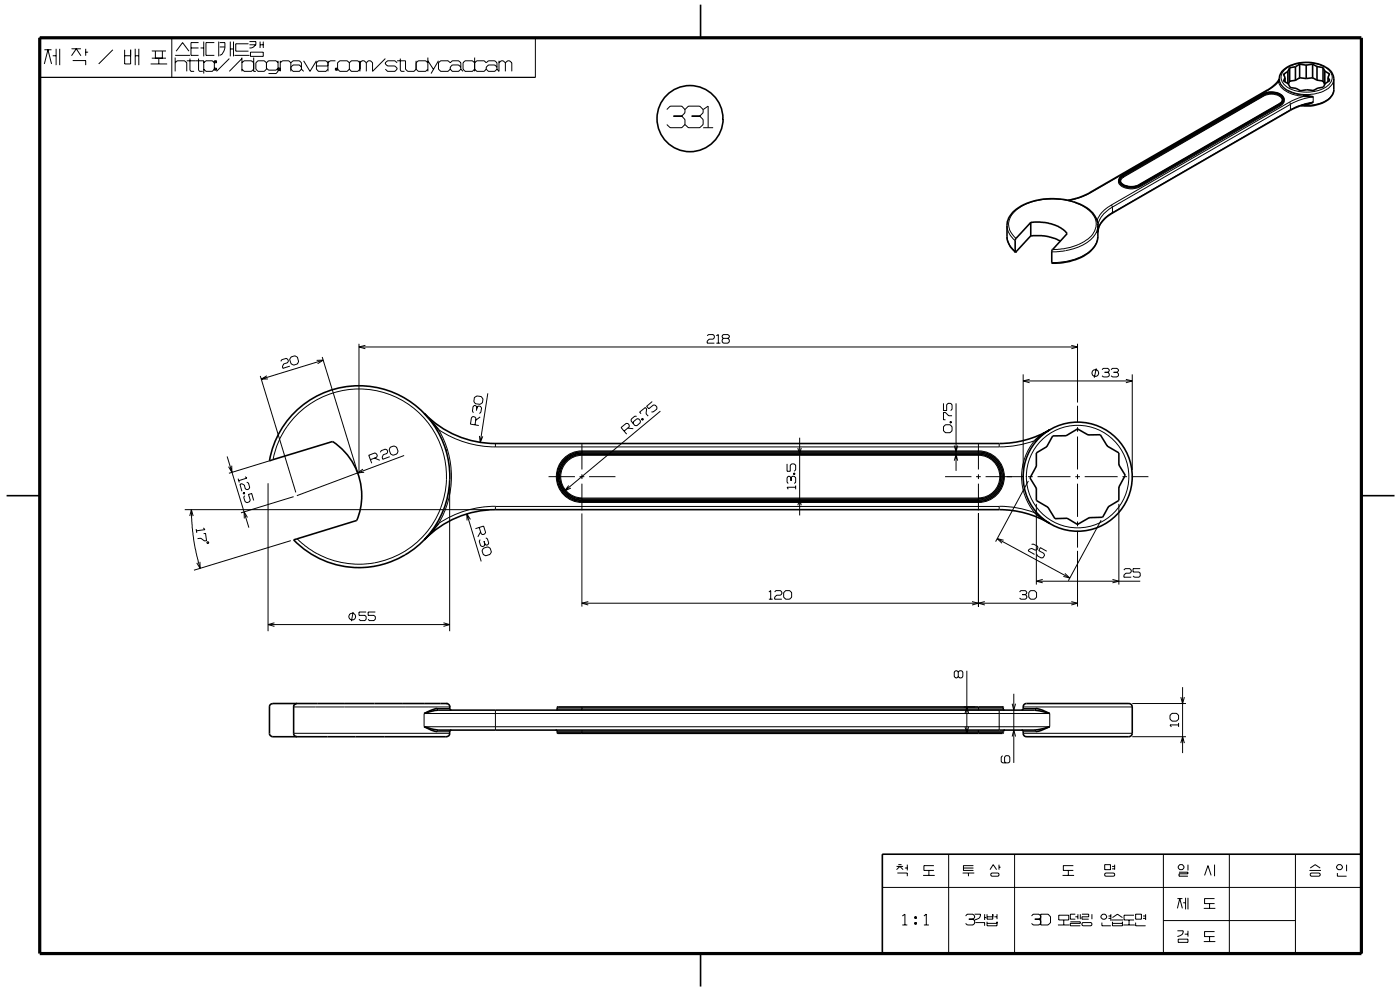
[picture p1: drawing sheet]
<svg xmlns="http://www.w3.org/2000/svg" width="297mm" height="210mm" viewBox="0 0 297 210" stroke-linecap="round" stroke-linejoin="round" font-family="sans-serif">
<g fill="none" stroke="#000" stroke-width=".21">
<path d="M8.4 8h105.1l-.1 8.4h-105zM9.4 10.5h1.5M9.4 13.5l.8-3 .7 3M11.2 11.8h.7M11.9 10.3v3.5M12.7 10.3v3.5M15.2 10.3h1.9M15.2 11.8l1-1.5 .9 1.5M15.4 12.8h2.8v1M18.2 10.3v1.5M18.2 11h.5M23.9 10.5l-3 3"/>
<path d="M26.4 11.8h1.3M26.4 10.5v3h1.3v-3M28.7 11.8h.7M28.7 10.3v3.5M29.4 10.3v3.5M31.9 13.5h3.5M32.2 12.3h3M32.2 10.8h3M32.9 10.8v1.5M33.6 12.3v1.2M34.4 10.8v1.5M36.4 8v8.4"/>
<path d="M37.1 11.7h3.2M37.1 13.3l.4-.4h1.6l.5 .4v1.8M37.1 12.2v2.9M37.3 10.8l1.4-1.8 1.3 1.8M39.6 12.9h3.6v2.7M40.3 12.4v2.5l.2 .2h.6M40.5 10.2h1.6M42.1 12.4v2.5l.2 .2h.7M42.1 9h-1.6v2.7h1.6M42.5 10.2h.7M43.2 13.3l.4-.4h1.4l.4 .4h.5v-.4h-.5v2h.5v-.5h-.5M43.2 14.6l.4 .5h1.4l.4-.5"/>
<path d="M43.2 8.8v3.1M45.4 9h-1.8v2.7h1.8M45.7 12.9v.4M45.7 14.4v.5M46.4 8.8v3.1M46.6 9h1.1a2.36 2.36 0 0 1-1.1 2.7M46.6 9.9h1.1M48.6 12.4l-2.7 2.7M48.8 8.8v3.1M48.8 10.4h.7M49.5 8.8v3.1M49.7 11.7h3.2"/>
<path d="M51.3 13.3l.4-.4h1.6l.5 .4M51.3 14.6l.4 .5h1.6l.5-.5M51.3 12.4l-2.7 2.7M51.3 12.2v2.9M52.7 9.3h-2.7v1.5h2.7M52.9 8.8h1.3v.7M52.9 9.5h1.3M53.1 11h2.7v.9h-2.7zM53.8 12.2v2.9h.4M54.2 9.5a1.44 1.44 0 0 1-1.3 .7M54.2 13.3l.5-.4h1.3l.5 .4v1.3l-.5 .5h-1.3l-.5-.5zM55.1 8.8v1.4"/>
<path d="M55.1 9.5h.7M55.8 8.8v1.4M56.5 13.3l.4-.4h1.6l.4 .4M56.5 14.4l.4 .5h1.6l.4-.5h.5M58.9 14.9h.5M58.9 12.9v2.2l-.4 .5h-1.6M59.2 14.4v.5M59.4 13.3l.5-.4h1.3l.4 .4M59.4 12.9v2.2M61.6 13.3v1.8M61.6 13.3l.5-.4h1.4l.4 .4v1.3M61.6 14.6l.5 .5h1.4l.4-.5"/>
<path d="M61.6 14.2l.5-.4h1.4l.4 .4M63.9 14.6l.4 .5M64.3 12.9l1.4 2.2 1.4-2.2M67.1 14h2.4M69.5 12.9v2.2M71.1 12.9h-1.1l-.5 .4-.4-.4h-1.6l-.4 .4v1.3l.4 .5h1.6l.4-.5M71.3 14.4v.5M71.5 14.6l.5 .5h1.6l.4-.5M74 13.3l-.4-.4h-1.6l-.5 .4v1.6h-.4v-.5h.4M74 13.3l.5-.4h1.3l.5 .4 .4-.4h.5l.4 .4M74 14.6l.5 .5h1.3l.5-.5M74 13.3v1.3"/>
<path d="M76.3 12.9v2.2M77.6 13.3v1.8M81.7 12.4l-2.8 2.7v-1.8l-.4-.4h-.4l-.5 .4M84.2 13.3l-.5-.4h-1.6l-.4 .4v.2l.4 .5h1.6l.5 .4v.2l-.5 .5h-1.6l-.4-.5M84.2 12.9h1.7v1.7l.5 .5h1.4l.4-.5M84.8 12.4v2.5l.2 .2h.7M88.2 12.9v1.7M88.2 13.3l.4-.4h1.6l.5 .4M88.2 14.6l.4 .5h1.6l.5-.5M90.7 12.2v2.9M90.7 12.9l1.1 1.7M92.9 12.9l-1.5 2.7"/>
<path d="M95.4 14.6l-.4 .5h-1.6l-.5-.5v-1.3l.5-.4h1.6l.4 .4 .4-.4h1.4l.5 .4v1.3M95.4 14.6l.4 .5h1.4l.5-.5M97.7 14.2l-.5-.4h-1.4l-.4 .4v.4M97.7 14.6l.4 .5M100.6 12.2v2.9M103 14.6l.5 .5h1.4l.4-.5M103 14.6l-.4 .5h-1.6l-.4-.5-.5 .5h-1.5l-.5-.5v-1.3l.5-.4h1.5l.5 .4 .4-.4h1.6l.4 .4 .5-.4h1.4l.4 .4v1.3M105.3 14.2l-.4-.4h-1.4l-.5 .4v.4M105.7 13.3l.5-.4h.4l.5 .4M105.7 12.9v2.2l-.4-.5M107.1 13.3l.5-.4h.4l.5 .4v1.8M107.1 13.3v1.8"/>
<path d="M267.6 19.9h.1M267.7 19.9a3.6 3.6 0 0 1 4.2 .7 1.11 1.11 0 0 1-.6 1.4M267.7 19.9l-29.7 17.2a1.09 1.09 0 0 0-.8 1 1.09 1.09 0 0 0 .8 1 3.9 3.9 0 0 0 3.6 .1M267.7 20l-29.7 17.1M267.7 20l.1 .1M267.7 20a3.2 3.2 0 0 1 4.2 .8 1.1 1.1 0 0 1-.7 1.2M268.6 19.1h.2M268.8 19.1l-37.8 21.8M270.9 17.3a4.7 4.7 0 0 0 4.4 3l1 .1M270.9 17.3l-.7 .8-1.4 1M270.9 17.3l.2-.1a4 4 0 0 0 3.3 2.6l1.9 .4v.2M271.1 16.7a3.7 3.7 0 0 0 3.3 3 7.9 7.9 0 0 0 7.7-1.5l.3-.6 .3-.9"/>
<path d="M272.2 14.8a7.8 7.8 0 0 1 9.4 0 2.17 2.17 0 0 1-.5 3.6 8 8 0 0 1-8.9-.4 2.11 2.11 0 0 1 0-3.2zM282.7 19a3.5 3.5 0 0 1-2.9 2.9l-1.9 .4h-1.8M141.3 23.2l.7-.7h2.5l.7 .7M141.3 26.4l.7 .7h2.5l.7-.7M142.7 24.6h1.8M144.5 24.6l.7 .7v1.1M145.2 23.2v.7l-.7 .7M145.2 23.2l.7-.7h2.4l.7 .7M146.6 24.6h1.7M148.3 24.6l.7 .7v1.1l-.7 .7h-2.4l-.7-.7M149 23.2v.7l-.7 .7M149 27.1h2.1"/>
<path d="M149 23.2l1.1-.7v4.6M237.1 38.2v.2a2.09 2.09 0 0 0 2.2 1.3h1.3l1-.4M237.1 38.3a2.29 2.29 0 0 0 2.7 1.5h.8l1-.4M237.2 37.8a1.3 1.3 0 0 0 1.1 2l1.7 .2 1.7-.5M238 37.1l.1 .2M238 37.1a1.12 1.12 0 0 0-.7 1.2 1.12 1.12 0 0 0 1 1l1.9 .2 1.3-.4M238.1 37.4l-.5 .3-.2 .6M238.1 37.3v.1M238.1 37.4v.1M238.1 37.3l-.5 .4-.2 .5M238.2 37.5l-.5 .4-.2 .8M241.4 39.1h.1"/>
<path d="M241.5 39.2l.1 .1M241.6 39.3v.1M241.6 39.4l.1 .1M267.8 20.2l-29.7 17.2M267.8 20.2v.1M267.8 20.1a3.4 3.4 0 0 1 3.9 .6l.1 .3M267.8 20.1l-29.7 17.2M267.8 20.1v.1M267.8 20.2a3.1 3.1 0 0 1 3.9 .6l.1 .3M267.8 20.3l-29.7 17.2M267.9 20.3a3.2 3.2 0 0 1 3.8 .6v.6M271.1 22h.1"/>
<path d="M271.2 22l-29.7 17.1M271.2 22l-29.7 17.2M271.2 22l.1 .1M271.3 22.3l-29.7 17.1M271.3 22.1v.2M271.3 22.1l-29.7 17.2M271.3 22.3l.1 .1M271.4 22.4l-29.7 17.1M272 20.7v.1a1.14 1.14 0 0 1-.6 1.6M272.1 21.1a1.3 1.3 0 0 1-.8 1M272.1 21.2a1.19 1.19 0 0 1-.8 1M273.3 21.6l-37.8 21.8"/>
<path d="M273.3 21.6l.2 .5M273.5 22.1l-37.7 21.8M273.5 22.1v1.1M273.5 23.2l-.1 .2M273.5 23.2l-37.7 21.8M276.3 20.4l-3 1.2M278.3 20.5v1.1l-2.3 .5-2.5 1.1M278.3 20.5l-2.9 .7-1.9 .9M213.4 47.8a4.3 4.3 0 0 0 1.7 3.2M213.4 50.1a4.3 4.3 0 0 0 1.7 3.2M225.8 53.1l-2.9 .2M227.4 42.8a13.8 13.8 0 0 0-12.1 1.7 3.6 3.6 0 0 0 0 6"/>
<path d="M227.4 42.8a7.4 7.4 0 0 1 4.7 3.4 4 4 0 0 1-2.4 5 13.5 13.5 0 0 1-6.6 1.7M230.8 40.9h.2M231 40.9l-2 .9-2.5 .7M232.3 46.2l.2 .5M232.3 49.2a8.4 8.4 0 0 1-6.5 3.9M232.5 46.7h.1M232.7 47.8l-.4 1.5M232.7 50a5.1 5.1 0 0 1-3.3 4.3 14.5 14.5 0 0 1-6.5 1.3M235.5 43.4l-.5 .4a5.4 5.4 0 0 0-2.5 2.9M235.5 43.4l.3 .5M235.8 43.9a5.4 5.4 0 0 0-3.1 4.1M235.8 45l-.1 .2"/>
<path d="M235.8 45l-.3 .1a5.4 5.4 0 0 0-2.8 4.1M235.8 43.9v1.1M55.2 79.6l7.5 24.7M56.6 79.6l-1.2 .7h1.4M59.5 76.5l.2-.3 1-.3 .3 .2 .1 .4-.2 .3-.8 .3-.2 .5v.4l1.5-.4M61.7 75.6l.8-.2 .5 .3 .3 .9-.3 .5-.8 .2-.5-.3-.3-.9zM67.1 76.3h1.4l-1.2 .7M68.3 75.6l7.6 24.7M68.5 76.3l-13.1 4M76.1 72.8v27.4M76.1 73.5h152.2M77.4 73.2l-1.3 .3 1.3 .4"/>
<path d="M149.9 71.1l.3-.2h.9l.3 .2v.4l-.3 .3h-.8l-.4 .5v.4h1.5M151.8 72.7h.9M151.8 71.1l.4-.2v1.8M153.3 71.7l-.3-.3v-.3l.3-.2h1l.3 .2v.3l-.3 .3M153.3 71.7l-.3 .3v.4l.3 .3h1l.3-.3v-.4l-.3-.3M153.3 71.7h1M216.8 79.3v20.3M227 73.2l1.3 .3-1.3 .4M228.3 72.8v12.5M232.3 78l-.4 2M233.5 78.3l.3-.3h1l.3 .3v.3l-.3 .3M234.1 78.9h.7"/>
<path d="M234.8 78.9l.3 .3v.4l-.3 .2h-1l-.3-.2M235.5 78.3l.3-.3h.9l.3 .3v.3l-.3 .3M236 78.9h.7M236.7 78.9l.3 .3v.4l-.3 .2h-.9l-.3-.2M239.9 79.3v20.3M48.1 96.7l4.6 15.1M49.1 98.6v1.4l-.7-1.2M57.2 97.6l-8.7 2.6M57.9 97.4a18.5 18.5 0 0 1 23.3-14.3 18.5 18.5 0 0 1 12.2 24.5M76.9 99.4l-1.1 .8 1.4-.2M78.5 97.4l1.3-.5 .2-.4-.2-.4-.3-.2-1.4 .5 .7 1.7M79.4 97l1.1 .5"/>
<path d="M80.6 95.8l.2-.3 .9-.4 .3 .2 .2 .4-.2 .4-.8 .2-.2 .6 .1 .4 1.5-.6M82.7 94.7l.8-.3 .5 .3 .4 .9-.3 .5-.8 .3-.5-.2-.3-.9zM85.6 96.5l-22.7 8.5M93 91a19.6 19.6 0 0 1 0 19.9 21.7 21.7 0 0 1 12-3.7M93 91l-.3 .2M93 91a21.7 21.7 0 0 0 12 3.7M100.5 84.2l.5-.3 1 .1 .4 .5-.2 .8-.5 .3-1-.1-.3-.4zM100.7 90l.2-1.4-.3-.3-.4-.1-.3 .3-.2 1.3 1.8 .3M101.1 86.2l-.5-.3-.4 .2-.1 1 .2 .3M101.1 86.2l-.1 .7M101.1 86.2l.3-.2 .4 .1 .3 .3-.2 .9-.3 .3M101.6 92.3l.2 1.4 .5-1.3"/>
<path d="M101.8 88.3l-1 .7M103.4 83.3l-1.6 10.4M105 93.9v.8M119.5 97.7a5 5 0 0 1 3.8-1.8h84a5 5 0 0 1 5.1 5.1 5 5 0 0 1-5.1 5h-84a5 5 0 0 1-4.5-2.9 5 5 0 0 1 .7-5.4zM119.5 97.1a5.4 5.4 0 0 1 3.8-1.6h84a5.5 5.5 0 0 1 5.5 5.5 5.5 5.5 0 0 1-5.5 5.4h-84a5.5 5.5 0 0 1-5-3.4 5.5 5.5 0 0 1 1.2-5.9zM123.3 93.9v5.5M132.2 91.3l1.1-.9v-.4l-.2-.3h-.4l-1.1 .9 1.2 1.4M133 90.7l1.2 .1M134.9 88.2l-.4-.1-.7 .7-.1 .4 .8 .9 .5 .1 .7-.7v-.3l-.3-.5h-.4l-.8 .6v.4M135.8 87.6l-.3-.3 1.2-1 .3 .3-.1 1 .5 .5M135.9 88.8l.3-.2 .2 .2-.3 .2zM136.1 88.7l.1 .2"/>
<path d="M138.2 85.1l-1.2 1 .5 .5 1-.8h.4l.3 .4v.5l-.8 .6h-.4M140 87.1l-20.3 16.9M166.8 98.3v1.5h.7v-1.3l.3-.2h.5l.3 .2v1l-.3 .3M169.1 94.9l.4 1.3 .3-1.3M169.5 92.7v16.5M199.9 85.4v1.6h.7v-1.3l.3-.3h.6l.3 .3v1l-.3 .3M200.4 90h.9l.5 .4v.8l-.5 .5h-.9l-.5-.5v-.8zM201.3 89.3h.3v.3h-.3zM201.3 89.5h.3M201.8 88.1h-.8l-.6-.7h-.5v1.5h.5M202.2 97.6l.4-1.4 .3 1.4M202.2 94.4l.4 1.3 .3-1.3"/>
<path d="M202.6 85.4v14.3M207.3 93.9v5.5M211.7 93.9v.8h-106.7M216.8 80.7h23.1M218.2 80.4l-1.4 .3 1.4 .4M219.2 93.4a11.9 11.9 0 0 0 0 15.2M219.2 93.3a22.4 22.4 0 0 1-7.4 1.4M219.2 93.3l.3 .3M228.3 85.9v3.6M228.3 90.5v.9M228.3 92.5v6.9M238.6 80.4l1.3 .3-1.3 .4"/>
<path d="M39.2 108h64.4M40.2 109.3l.4-1.3 .3 1.3M40.6 108l.1 3.7 .3 2.5 .6 2.9 .8 3.3M41.6 112.1l.1 .8M42.4 119v1.4l-.7-1.2M43.1 111.8l.3 .4-1.8 .2M43.1 113h.5l.2 1.5-.5 .1-.8-.6-.6 .1M43.8 114.9l.3-.2 .1 .3-.2 .1zM50.5 101.4l.2 .8M51.5 104.4l.3-.1 .1 .3h-.3zM51.8 104.4l-.2 .1M51.9 105l-.3 .3 .3 1 .4 .2 .5-.2 .2-.3-.3-1.3 .6-.2 .5 1.5"/>
<path d="M51.9 101l.4 .3-1.7 .5M52.3 102.1l.4 .2 .2 1-.2 .3-.4 .1-.3-.2-.2-.8-.6-.3-.4 .2 .5 1.5M52.4 109.6l-.7-1.2 .1 1.4M56.8 102.4v31.3M61.6 114.5l-20.5 6.3M62.2 105.2l-11.1 3.4M92.7 110.7l.3 .2M93.4 107.6a18.6 18.6 0 0 1-30.5 6.5M95.3 102.4v31.3M98.9 108.8l3.1 10.1M99.7 110l-.8-1.2 .1 1.4M101.6 111.7l.4 1.4 .3 .1 .4-.1 .2-.3-.4-1.4-1.7 .6"/>
<path d="M101.8 114.3l-.2 .3 .3 1 .3 .2 .4-.1 .2-.4M101.9 112.7l-.6 1M102.4 116.1l1-.3 .5 .3 .2 .8-.3 .5-.9 .3-.5-.3-.3-.8zM102.6 114.6l.2 .7M103 113.9l.3 .2 .3 1-.5 .4-.3-.2M105 108v-.7h106.7v.7M116.2 101h5.6M118.8 102.3l.8 1.5 1.2 1.1M120.5 102.8l-.8 1.2 1.3-.6M122.8 101h1M123.3 108.8v19.7M123.3 105.5h84"/>
<path d="M123.3 100.5v1M123.3 102.4v5.7M123.3 105.9h84a4.9 4.9 0 0 0 5-5 4.9 4.9 0 0 0-5-4.9h-84a4.9 4.9 0 0 0-4.9 4.9 4.9 4.9 0 0 0 4.9 5M124.8 101h5.6M167.6 101.2l.3-.3h.4l.3 .3v1l-.3 .2M167.6 101.2l-.3-.3h-.3l-.2 .3v1l.2 .2M167.6 101.2v.7M168.2 100.2h.2v.3h-.2zM168.2 100.3h.2M168.6 103.2h-1.8l.2 .4M168.6 102.8v.8M169.1 107l.4-1.3 .3 1.3"/>
<path d="M200.3 101h5.6M206.8 101h1.1M207.3 100.5v1M207.3 102.4v5.7M207.3 105.5a4.5 4.5 0 0 0 4.6-4.6 4.5 4.5 0 0 0-4.6-4.5h-84a4.5 4.5 0 0 0-4.5 4.5 4.5 4.5 0 0 0 4.5 4.6M207.3 108.8v19.7M208.9 101h8M211.3 114.1l15.4 8.3M211.8 107.2a21.4 21.4 0 0 1 7.4 1.4M212.7 114.4l-1.4-.3 1 1M217.8 101h1.1M217.9 101.9l-6.9 12.8"/>
<path d="M218.6 115.3l.4-.1 .9 .5 .1 .4-.2 .3-.4 .1-.8-.3-.5 .1-.2 .4 1.3 .7M219.5 108.4l-.3 .2M219.6 106.7v17.1M219.9 101h7M221.8 116.8l-1.3-.8-.4 .6 1.1 .6 .2 .4-.3 .5-.4 .1-.9-.5-.1-.4M227.9 101h1M228.3 100.5v1M228.3 102.4v7.1M228.3 110.4v1.1M228.3 112.4v3.6M228.3 116.7v11.8M229.9 101h6.9"/>
<path d="M233.3 110.2l-6.9 12.8M237.1 106.7v17.1M237.9 101h.9M239.9 101h3.5M56.8 132.3h38.5M58.2 131.9l-1.4 .4 1.4 .4M74.8 129.6l-.3 2M77.6 129.6h-1.5v.7h1.2l.3 .3v.6l-.3 .2h-.9l-.3-.2M79.5 129.6h-1.5v.7h1.2l.3 .3v.6l-.3 .2h-.9l-.3-.2M94 131.9l1.3 .4-1.3 .4M123.3 127.8h105M124.7 127.4l-1.4 .4 1.4 .3"/>
<path d="M162.9 125.4l.4-.3v1.8M162.9 126.9h.8M164.2 125.4l.2-.3h1l.3 .3v.4l-.3 .3h-.8l-.4 .4v.4h1.5M166.1 125.5l.4-.4h.8l.5 .4v1l-.5 .4h-.8l-.4-.4zM206 127.4l1.3 .4-1.3 .3M208.7 127.4l-1.3 .4 1.3 .3M216.1 125.4l.2-.3h1l.3 .3v.2l-.3 .3M216.6 125.9h.7M217.3 125.9l.3 .3v.5l-.3 .2h-1l-.2-.2M218.4 125.1h.8l.5 .4v1l-.5 .4h-.8l-.4-.4v-1zM219.6 123.1h22M221 122.7l-1.4 .4 1.4 .3"/>
<path d="M225.7 121.5l1 .9-1.4-.3M227 127.4l1.3 .4-1.3 .3M235.8 122.7l1.3 .4-1.3 .3M238.2 120.7l.3-.3h.9l.3 .3v.5l-.3 .2h-.8l-.4 .4v.5h1.5M241.6 120.4h-1.5v.8h1.3l.2 .2v.6l-.2 .3h-1l-.3-.3M62.2 155.3h33.1M62.2 149.7h33.1M89.9 151.1h132.6v2.8h-132.6zM93 154.6l-.3 .4h2.6M95.3 150.1h-2.6v.2l.3 .1M95.3 149.7h.1M105 150.4v4.2"/>
<path d="M118.1 149.9h94.5M118.1 155h94.5M118.1 150.2h94.5M118.1 155.1h94.5M123.3 149.7v.7M123.3 154.6v.7M203.1 142.3l-.3-.2h-.3l-.3 .2v1l.3 .3h.3l.3-.3M203.1 142.3l.3-.2h.4l.2 .2v1l-.2 .3h-.4l-.3-.3M203.1 142.3v1M204.2 155.3h2.5M204.2 149.7h2.5M204.5 154l.4 1.3 .4-1.3"/>
<path d="M204.5 151.1l.4-1.4 .4 1.4M204.9 142.1v13.2M207.3 149.7v.7M207.3 154.6v.7M211.7 150.4v4.2M214.5 149.1l.3 1.3 .4-1.3M214.5 156l.3-1.4 .4 1.4M214.8 146.9v14.7M216.8 149.7h23.1M216.8 155.3h23.1M216.8 150.1h2.7l-.3 .3M219.2 154.6l.3 .4h-2.7"/>
<path d="M239.9 156h11.4M239.9 149h11.4M248.4 151.1h.9l.5 .4v.8l-.5 .4h-.9l-.5-.4v-.8zM249.8 153.5h-1.9l.3 .5M249.8 153.1v.9M250.2 157.4l.4-1.4 .4 1.4M250.2 147.7l.4 1.3 .4-1.3M250.6 145.5v14M212.5 160.1l-.3 .3v.9l.3 .3h1.2l.3-.3v-.9l-.3-.3h-.6l-.2 .3v.9l.2 .3M187 181h101.5v21h-101.5zM187 188h101.5M190 183.5h1.4"/>
<path d="M190 184.2l.7-.7 .7 .7M190.2 184.9h2.1v.7M190.4 183.1h.6M191.2 194l.6-.4v2.3M191.2 195.9h1.1M191.8 183.9h.5M192.3 183.1v1.3M193.8 195.4h.4v.3h-.4zM193.8 194.2h.4v.3h-.4zM194 194.2v.3M194 195.4v.3M195.6 185.4h2.5"/>
<path d="M195.8 195.9h1M195.8 194l.5-.4v2.3M196.8 184.4v1M197.9 183.3h-2.1v1.1h2.1M201 181v21M204 184.9h2.5M204.2 183.9h2.1M204.6 194l.4-.4h1.2l.3 .4v.4l-.3 .3M205.2 184.9v.7M205.3 194.7h.9M206.2 194.7l.3 .3v.6l-.3 .3h-1.2l-.4-.3M206.3 183.3h-2.1v1.1h2.1"/>
<path d="M206.5 193.6h1.3a1.11 1.11 0 0 1-1.3 1.3M206.7 195.4h2v.7M208.7 193.6v1.3M208.7 194.4h.3M209.2 194.2h1.2M209.2 193.6v1.1h1.2v-1.1M209.2 195.2v.9h2.1v-.9M209.2 195.6h2.1M209.8 184.2l.7-1.1 .7 1.1M210.1 184.9h1.4l.2 .2v.3l-.2 .2h-1.4l-.1-.2v-.3zM210.7 194.2h.6M211.3 193.6v1.1"/>
<path d="M211.7 183.1v1.1M211.7 183.7h.3M215 181v21M218.6 195.6l.3 .3h1.3l.3-.3M218.6 194l.3-.4h1.3l.3 .4M219.3 194.7h.9M220.2 194.7l.3 .3M220.5 193.6h1.6l.5 .6v1.2l-.5 .5h-1.6zM220.5 194.4l-.3 .3M224.2 195.9h2.5M224.4 193.8h2.1v1.1h-2.1zM225.2 185.4h2.4"/>
<path d="M225.4 194.9v1M226.4 184.4v1M226.8 195.2h2.1v.4h-2.1v.5h2.1M227.5 183.3h-2.2v1.1h2.2M227.9 194.2h.5M227.9 193.6h-1.1v1.1h1.1M228.4 193.6v1.1M228.9 193.6v1.1M229.3 193.6h1.4v.6h-1.4v.5h1.4M229.4 195.4h1.8l.2 .2v.3l-.2 .2h-1.8l-.1-.2v-.3zM231.4 193.6v1.1M233.5 195.4v.7h1.9"/>
<path d="M233.7 193.6h.5l.3 .4v.4l-.3 .3h-.5l-.4-.3v-.4zM234.1 183.1h1.2v1.1h-1.2zM234.3 184.9h1.7l.2 .2v.3l-.2 .2h-1.7l-.2-.2zM234.9 194.5h.5M234.9 194h.5M235.4 193.6v1.4M235.6 194.9h2.4M235.7 183.5h.5M235.7 184h.5M235.8 195.2v.9h2.1v-.9M235.8 195.6h2.1M235.8 194.4l1-.8 1.1 .8"/>
<path d="M236.2 183.1v1.1M238 195.9h2.5M239.3 194.9v1M240.3 193.8h-2.1v1.1h2.1M240.7 193.6h1.2v1.1h-1.2zM240.7 195.4v.7h2.1M242.2 194.5h.6M242.2 194h.6M242.8 193.6v1.3M246.5 195h28M246.5 181v21M249.5 197.1h1.2a1.12 1.12 0 0 1-1.2 1.3"/>
<path d="M249.5 190.3h1.1M249.5 192.4l.5-2.1 .6 2.1M249.7 198.9h2.1v.7h-2.1zM249.8 184.7h2v.4h-2v.5h2M250 183.1h.6l.3 .4v.4l-.3 .3h-.6l-.3-.3v-.4zM250.7 191.2h.5M251.1 197.9h.7M251.2 190.2v2.4M251.8 183.1v1.3M251.8 197.1v1.3M251.8 190.2v2.4M255.1 192.4h2.5"/>
<path d="M255.1 199.4h2.5M255.3 185.4l.7-2.1 .7 2.1M256.3 191.4v1M256.3 198.4v1M257.4 183.1v2.5M257.4 190.3h-2.1v1.1h2.1M257.4 197.3h-2.1v1.1h2.1M260.5 181v21M274.5 181v21M277.5 184.4h2.4M277.7 183.9l1-.8 1.1 .8M277.8 184.9h1.8l.2 .2v.3l-.2 .2h-1.8l-.1-.2v-.3z"/>
<path d="M283.4 184.9v.7h2M283.6 183.1h.5l.4 .4v.4l-.4 .3h-.5l-.3-.3v-.4zM285.4 183.1v1.4"/>
<circle cx="232.1" cy="79" r=".72"/>
<circle cx="228.4" cy="100.9" r="10.9"/>
<circle cx="74.7" cy="130.6" r=".71"/>
</g>
<g fill="none" stroke="#000" stroke-width=".34">
<path d="M148.5 1v7M271 17.3l.1-.6-.9 1.2-1.3 1-38.3 22.1-2 .9-2.3 .5M271.1 17.1a3.1 3.1 0 0 1 2.4-3.3 8.3 8.3 0 0 1 8.5 1.3l.6 1.2 .1 2.7a3.6 3.6 0 0 1-3 3l-1.9 .4h-2.1M272.3 16.4v1M272.9 15.1v2.6M272.9 15.1l-.9 .7 .3 .6M273.3 17.2l-.3 .6M273.3 14.4l-.4 .7M273.3 14.4v2.8M274.5 17l-1.2 .2M274.5 14.1l-1.2 .3M274.5 14.1v2.9"/>
<path d="M275.4 16.5l1.4 .1M275.4 16.5l-.9 .5M275.4 13.6v2.9M276.8 13.8v2.8M276.8 16.6l1.4-.1 .9 .5 1.3 .2M278.2 13.6v2.9M278.2 13.6l-1.4 .2-1.4-.2-.9 .5M278.2 13.6l.9 .5M279.1 14.1v2.9M279.1 14.1l1.3 .2M280.4 14.3l.4 .8M280.4 14.3v2.8"/>
<path d="M280.4 17.2l.3 .7M280.8 15.1l1 .6-.4 .7M280.8 15.1v2.7M281.4 16.4l.4 .7-1 .6-.3 .8-1.3 .2-.9 .5-1.4-.2-1.3 .2-.9-.5-1.3-.2-.4-.8-1-.6 .3-.7M281.4 16.4v.9M271.8 21.1l-.2 .5-.5 .4-29.7 17.1a3.1 3.1 0 0 1-4-.7v-.2M272.1 21.2a1.63 1.63 0 0 0-1.6-1.6h-1.8l-1.1 .3-29.7 17.2-.6 .5-.2 .8M276.3 20.2l2 .3-1.9-.1M276.5 22.1h.7l1.1-.5-2.8 .8-2.1 1-37.7 21.8a5.4 5.4 0 0 0-3 4M218.4 47.1l-3.2 3.5v2.8M218.4 50l-3.2 3.4M218.4 47.1v2.9"/>
<path d="M218.4 47.1a8.8 8.8 0 0 1 7.7 2.3v.1l-3.1 3.4-.1 .3v2.5a12.3 12.3 0 0 0 8.2-2.5 4.4 4.4 0 0 0 1.6-3.1v-2.3a5.5 5.5 0 0 0-3.8-4.6 14.6 14.6 0 0 0-13.4 1 4.5 4.5 0 0 0-2.1 3.6v2.3a4.3 4.3 0 0 0 1.8 3.3M218.4 50h.1a10.5 10.5 0 0 1 6.2 1.1M232.5 46.7l.1 .4M57.1 97.6l13.4-4.1a13.7 13.7 0 0 1 5.1 16.7l-13.4 4.1a19.2 19.2 0 0 0 23.6 3.3M89.9 87.5l3.1 3.5M89.9 87.5a20.9 20.9 0 0 0 15.1 6.4h106.7M94.5 95.3h.1M94.5 95.3a19.2 19.2 0 0 1-.5 12.6M94.5 95.3a19.3 19.3 0 0 0-19.6-13.6 19.3 19.3 0 0 0-17.8 15.9M119.6 97.2a5.2 5.2 0 0 1 3.7-1.5h84a5.2 5.2 0 0 1 5.3 5.3 5.2 5.2 0 0 1-5.3 5.2h-84a5.3 5.3 0 0 1-4.8-3.2 5.3 5.3 0 0 1 1.1-5.8zM222.5 91l-3.3 2.3M222.5 91a21.2 21.2 0 0 1-10.7 2.9"/>
<path d="M1.4 105h7M90.6 113.6a18.5 18.5 0 0 1-4.7 3.9M94 108a18.7 18.7 0 0 1-3.4 5.6M123.3 105.7a4.7 4.7 0 0 1-4.7-4.8 4.7 4.7 0 0 1 4.7-4.7h84a4.7 4.7 0 0 1 4.8 4.7 4.7 4.7 0 0 1-4.8 4.8M123.3 105.7h84M211.7 108h-106.7a21 21 0 0 0-15.1 6.3l3.1-3.4M211.8 108a20.9 20.9 0 0 1 10.7 2.9M219.2 108.6l3.3 2.3M222.5 110.9h.1M223.6 109.9l-1.5-2.5-2.5-1.4v-2.6l-1.3-2.2 1.3-2.4v-2.9l2.2-1.3 1.3-2.3h2.8l2.4-1.4 2.3 1.2h2.6l1.5 2.4 2.4 1.4v2.6l1.4 2.2-1.4 2.5v2.8l-2.2 1.3-1.2 2.3h-2.9l-2.5 1.5-2.2-1.3-2.5 .1M288.5 105h7M62.9 149l-.5 .3-.2 .4v5.8l.3 .4 .4 .1"/>
<path d="M92.7 150.1l-1.1 .2-1.7 .8 2.2-.6 .9-.1h126.2l3.3 .7-1.6-.7-1.4-.3M92.7 155l-1.3-.4-1.5-.7 3.1 .7h126.2l3.3-.7-1.9 .8-1.1 .3M94.6 149h-36.8l-.4 .2-.3 .4v5.7l.2 .5 .5 .2M94.6 149h.1M94.6 149a.66 .66 0 0 1 .7 .7l.1 .5 .3 .2M95.7 154.6l-.3 .2a.94 .94 0 0 1-.9 1.2h-36.7M117.7 154.6l.4 .4M118.1 149.9v.3M118.1 155v.1M118.1 150.2l-.2 .2M118.3 149.7l-.2 .2M118.3 149.7h94.1l.2 .2"/>
<path d="M212.6 149.9v.3M212.6 155v.1M212.6 150.2l.2 .2M212.6 155.1l-.2 .2h-94.1l-.2-.2M213 154.6l-.4 .4M217.5 149a.95 .95 0 0 0-.7 1.2l-.3 .2M217.5 149h21.7a.71 .71 0 0 1 .7 .7v5.6a.74 .74 0 0 1-.7 .7h-21.7a.99 .99 0 0 1-.7-1.2l-.3-.2M288.5 180.9h-101.5v21.1M148.5 202v7"/>
<circle cx="146.2" cy="25.1" r="7"/>
<circle cx="228.4" cy="101" r="11.6"/>
</g>
<path d="M288.5 8h-280.1v194h280.1v-194" fill="none" stroke="#000" stroke-width=".68" stroke-linecap="butt"/>
</svg>
